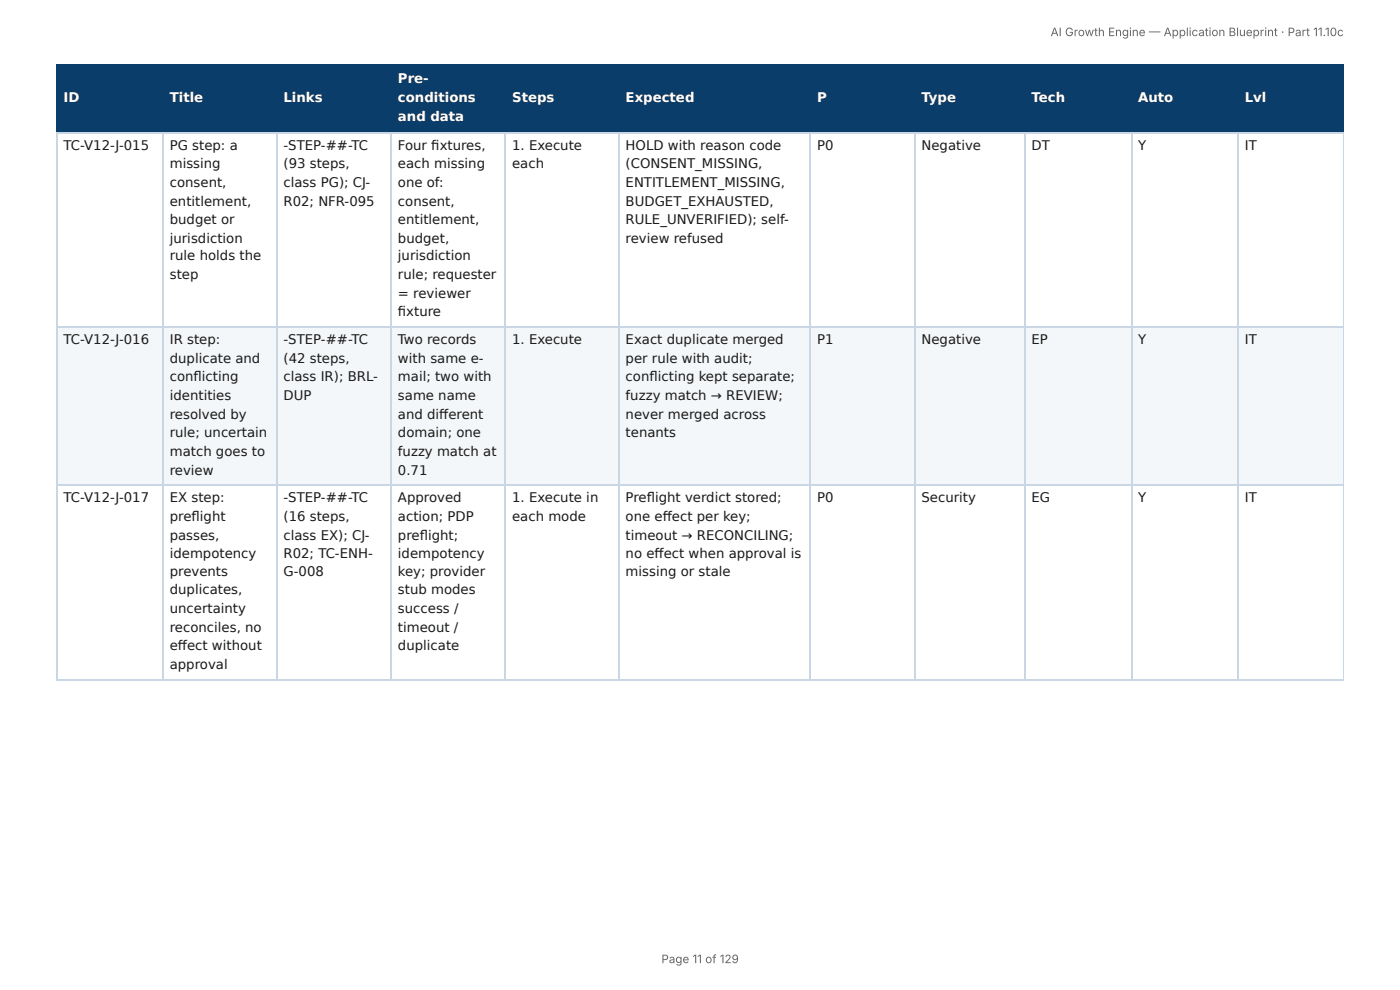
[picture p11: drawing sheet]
<svg xmlns="http://www.w3.org/2000/svg" width="297mm" height="210mm" viewBox="0 0 297 210" stroke-linecap="round" stroke-linejoin="round" font-family="sans-serif">
<defs><g id="words">
<g font-size="2.8" fill="#fff">
<text x="84.5" y="17.7">Pre-</text>
<text x="13.5" y="21.7">ID</text>
<text x="36.1" y="21.7">Title</text>
<text x="60.2" y="21.7">Links</text>
<text x="84.5" y="21.7">conditions</text>
<text x="108.8" y="21.7">Steps</text>
<text x="132.9" y="21.7">Expected</text>
<text x="173.6" y="21.7">P</text>
<text x="195.7" y="21.7">Type</text>
<text x="219.1" y="21.7">Tech</text>
<text x="241.7" y="21.7">Auto</text>
<text x="264.4" y="21.7">Lvl</text>
<text x="84.5" y="25.7">and data</text>
</g>
<g font-size="2.8" fill="#1a1a1a">
<text x="13.5" y="31.8">TC-V12-J-015</text>
<text x="36.1" y="31.8">PG step: a</text>
<text x="36.1" y="35.7">missing</text>
<text x="60.2" y="31.8">-STEP-##-TC</text>
<text x="60.2" y="35.7">(93 steps,</text>
<text x="84.5" y="31.8">Four fi xtures,</text>
<text x="84.5" y="35.7">each missing</text>
<text x="108.8" y="31.8">1. Execute</text>
<text x="108.8" y="35.7">each</text>
<text x="132.9" y="31.8">HOLD with reason code</text>
<text x="132.9" y="35.7">(CONSENT_MISSING,</text>
<text x="173.6" y="31.8">P0</text>
<text x="195.7" y="31.8">Negative</text>
<text x="219.1" y="31.8">DT</text>
<text x="241.7" y="31.8">Y</text>
<text x="264.4" y="31.8">IT</text>
<text x="36.1" y="39.7">consent,</text>
<text x="60.2" y="39.7">class PG); CJ-</text>
<text x="84.5" y="39.7">one of:</text>
<text x="132.9" y="39.7">ENTITLEMENT_MISSING,</text>
<text x="36.1" y="43.7">entitlement,</text>
<text x="36.1" y="47.6">budget or</text>
<text x="60.2" y="43.7">R02; NFR-095</text>
<text x="84.5" y="43.7">consent,</text>
<text x="84.5" y="47.6">entitlement,</text>
<text x="132.9" y="43.7">BUDGET_EXHAUSTED,</text>
<text x="132.9" y="47.6">RULE_UNVERIFIED); self-</text>
<text x="36.1" y="51.6">jurisdiction</text>
<text x="84.5" y="51.6">budget,</text>
<text x="132.9" y="51.6">review refused</text>
<text x="36.1" y="55.3">rule holds the</text>
<text x="36.1" y="59.3">step</text>
<text x="84.5" y="55.3">jurisdiction</text>
<text x="84.5" y="59.3">rule; requester</text>
<text x="84.5" y="63.2">= reviewer</text>
<text x="84.5" y="67.2">fi xture</text>
<text x="13.5" y="73">TC-V12-J-016</text>
<text x="36.1" y="73">IR step:</text>
<text x="36.1" y="77">duplicate and</text>
<text x="60.2" y="73">-STEP-##-TC</text>
<text x="60.2" y="77">(42 steps,</text>
<text x="84.5" y="73">Two records</text>
<text x="84.5" y="77">with same e-</text>
<text x="108.8" y="73">1. Execute</text>
<text x="132.9" y="73">Exact duplicate merged</text>
<text x="132.9" y="77">per rule with audit;</text>
<text x="173.6" y="73">P1</text>
<text x="195.7" y="73">Negative</text>
<text x="219.1" y="73">EP</text>
<text x="241.7" y="73">Y</text>
<text x="264.4" y="73">IT</text>
<text x="36.1" y="81">confl icting</text>
<text x="60.2" y="81">class IR); BRL-</text>
<text x="84.5" y="81">mail; two with</text>
<text x="132.9" y="81">confl icting kept separate;</text>
<text x="36.1" y="84.9">identities</text>
<text x="36.1" y="88.9">resolved by</text>
<text x="60.2" y="84.9">DUP</text>
<text x="84.5" y="84.9">same name</text>
<text x="84.5" y="88.9">and diff erent</text>
<text x="132.9" y="84.9">fuzzy match → REVIEW;</text>
<text x="132.9" y="88.9">never merged across</text>
<text x="36.1" y="92.9">rule; uncertain</text>
<text x="84.5" y="92.9">domain; one</text>
<text x="132.9" y="92.9">tenants</text>
<text x="36.1" y="96.8">match goes to</text>
<text x="36.1" y="100.8">review</text>
<text x="84.5" y="96.8">fuzzy match at</text>
<text x="84.5" y="100.8">0.71</text>
<text x="13.5" y="106.6">TC-V12-J-017</text>
<text x="36.1" y="106.6">EX step:</text>
<text x="60.2" y="106.6">-STEP-##-TC</text>
<text x="84.5" y="106.6">Approved</text>
<text x="108.8" y="106.6">1. Execute in</text>
<text x="132.9" y="106.6">Prefl ight verdict stored;</text>
<text x="173.6" y="106.6">P0</text>
<text x="195.7" y="106.6">Security</text>
<text x="219.1" y="106.6">EG</text>
<text x="241.7" y="106.6">Y</text>
<text x="264.4" y="106.6">IT</text>
<text x="36.1" y="110.6">prefl ight</text>
<text x="60.2" y="110.6">(16 steps,</text>
<text x="84.5" y="110.6">action; PDP</text>
<text x="108.8" y="110.6">each mode</text>
<text x="132.9" y="110.6">one eff ect per key;</text>
<text x="36.1" y="114.6">passes,</text>
<text x="36.1" y="118.5">idempotency</text>
<text x="60.2" y="114.6">class EX); CJ-</text>
<text x="60.2" y="118.5">R02; TC-ENH-</text>
<text x="84.5" y="114.6">prefl ight;</text>
<text x="84.5" y="118.5">idempotency</text>
<text x="132.9" y="114.6">timeout → RECONCILING;</text>
<text x="132.9" y="118.5">no eff ect when approval is</text>
<text x="36.1" y="122.2">prevents</text>
<text x="60.2" y="122.2">G-008</text>
<text x="84.5" y="122.2">key; provider</text>
<text x="132.9" y="122.2">missing or stale</text>
<text x="36.1" y="126.2">duplicates,</text>
<text x="36.1" y="130.2">uncertainty</text>
<text x="84.5" y="126.2">stub modes</text>
<text x="84.5" y="130.2">success /</text>
<text x="36.1" y="134.1">reconciles, no</text>
<text x="84.5" y="134.1">timeout /</text>
<text x="36.1" y="138.1">eff ect without</text>
<text x="36.1" y="142.1">approval</text>
<text x="84.5" y="138.1">duplicate</text>
</g>
<g font-size="2.5" fill="#666">
<text x="223.1" y="7.7">AI Growth Engine — Application Blueprint · Part 11.10c</text>
<text x="140.5" y="204.5">Page 11 of 129</text>
</g>
</g></defs>
<g fill="#0b3d6b">
<path d="M12.2 14h22.5v14h-22.5z"/>
<path d="M34.7 14h24v14h-24z"/>
<path d="M58.7 14h24.4v14h-24.4z"/>
<path d="M83.1 14h24.3v14h-24.3z"/>
<path d="M107.4 14h24.1v14h-24.1z"/>
<path d="M131.5 14h40.7v14h-40.7z"/>
<path d="M172.2 14h22v14h-22z"/>
<path d="M194.2 14h23.6v14h-23.6z"/>
<path d="M217.8 14h22.4v14h-22.4z"/>
<path d="M240.2 14h22.8v14h-22.8z"/>
<path d="M263 14h22.4v14h-22.4z"/>
</g>
<g fill="#f4f7fa">
<path d="M12.2 69.6h22.5v33.3h-22.5z"/>
<path d="M34.7 69.6h24v33.3h-24z"/>
<path d="M58.7 69.6h24.4v33.3h-24.4z"/>
<path d="M83.1 69.6h24.3v33.3h-24.3z"/>
<path d="M107.4 69.6h24.1v33.3h-24.1z"/>
<path d="M131.5 69.6h40.7v33.3h-40.7z"/>
<path d="M172.2 69.6h22v33.3h-22z"/>
<path d="M194.2 69.6h23.6v33.3h-23.6z"/>
<path d="M217.8 69.6h22.4v33.3h-22.4z"/>
<path d="M240.2 69.6h22.8v33.3h-22.8z"/>
<path d="M263 69.6h22.4v33.3h-22.4z"/>
</g>
<g fill="none" stroke="#0b3d6b" stroke-width=".26">
<path d="M11.9 13.9h273.5M12 13.8v14.5M34.5 13.8v14.5M58.9 13.8v14.5M82.9 13.8v14.5M107.3 13.8v14.5M131.4 13.8v14.5M172.1 13.8v14.5M194.3 13.8v14.5M217.6 13.8v14.5M240.4 13.8v14.5M262.9 13.8v14.5"/>
<path d="M11.9 28.2h273.5"/>
</g>
<path d="M285.3 13.8v14.5" fill="none" stroke="#0b3d6b" stroke-width=".21"/>
<g fill="none" stroke="#c9d6e3" stroke-width=".26">
<path d="M11.9 28.2h273.5M12 28.3v116.2M34.5 28.3v116.2M58.9 28.3v116.2M82.9 28.3v116.2M107.3 28.3v116.2M131.4 28.3v116.2M172.1 28.3v116.2M194.3 28.3v116.2M217.6 28.3v116.2M240.4 28.3v116.2M262.9 28.3v116.2"/>
<path d="M11.9 69.5h273.5M11.9 103.1h273.5M11.9 144.3h273.5"/>
</g>
<path d="M285.3 28.3v116.2" fill="none" stroke="#c9d6e3" stroke-width=".21"/>
<use href="#words"/>
</svg>
